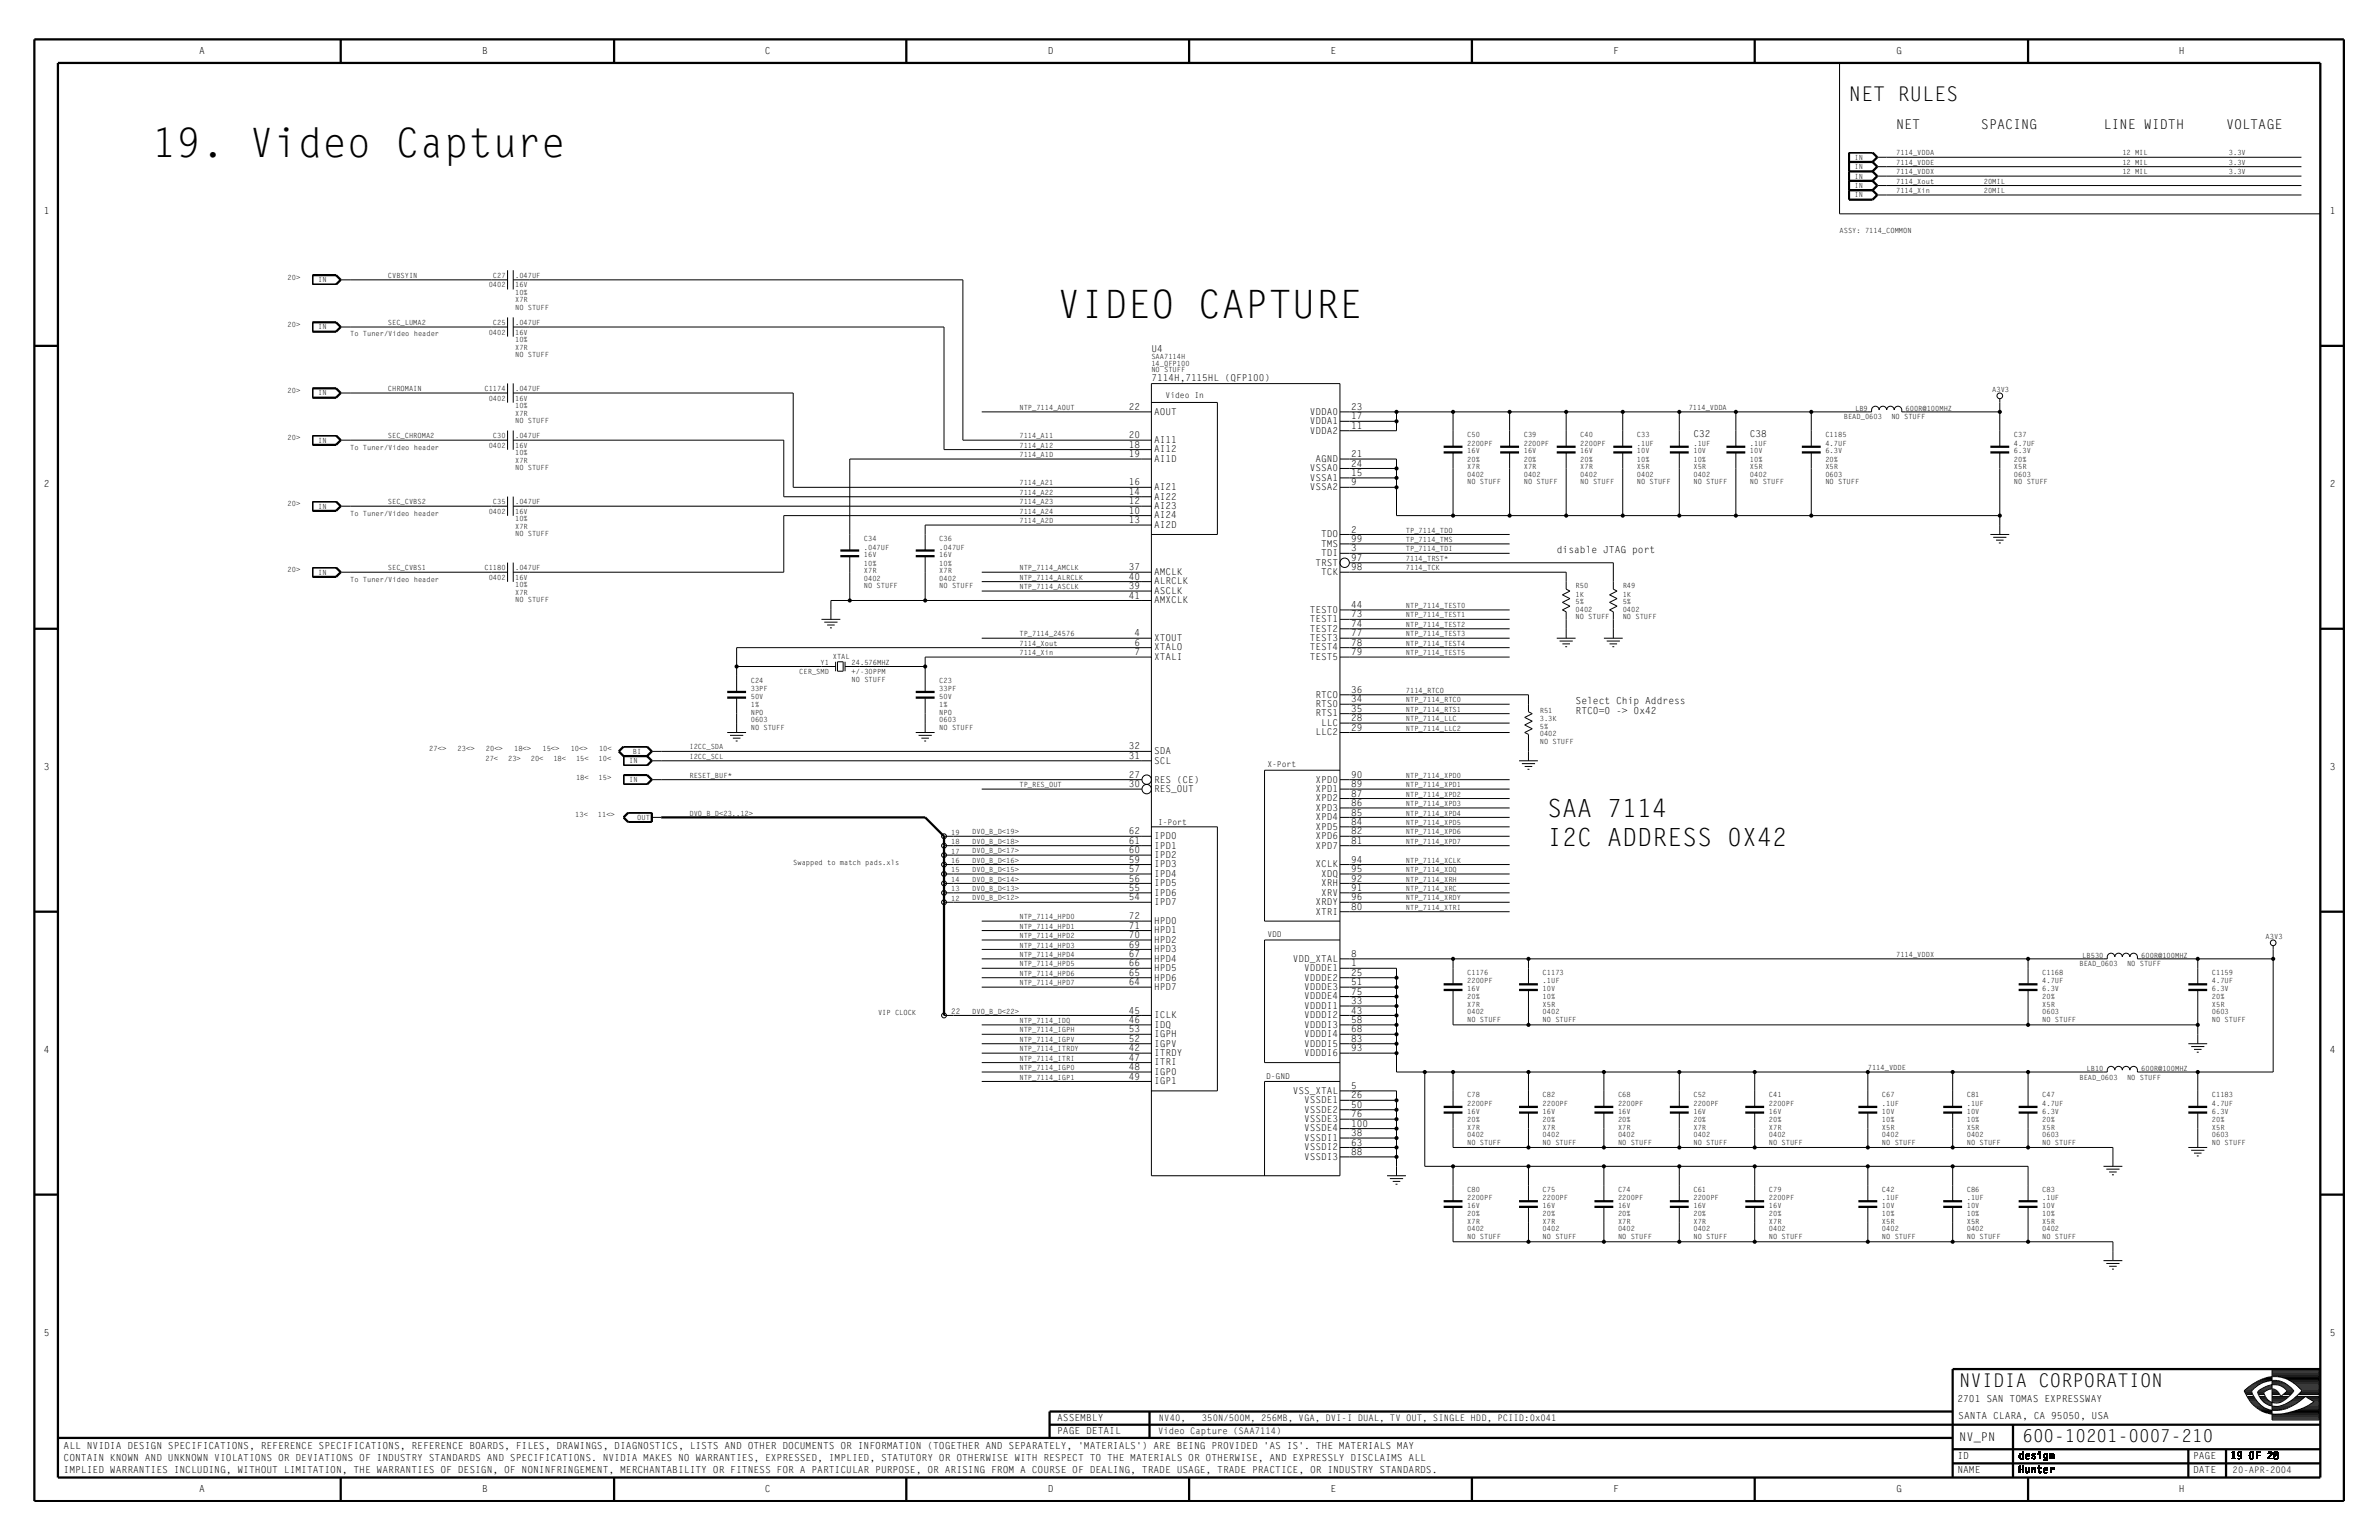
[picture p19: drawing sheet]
<svg xmlns="http://www.w3.org/2000/svg" width="432mm" height="279mm" viewBox="0 0 432 279" stroke-linecap="round" stroke-linejoin="round" font-family="sans-serif">
<defs><g id="words">
<text font-size="7.4" x="27.6" y="28.5">19. Video Capture</text>
<text font-size="7.1" x="191.9" y="57.6">VIDEO CAPTURE</text>
<g font-size="4.5">
<text x="280.8" y="148.3">SAA 7114</text>
<text x="280.8" y="153.4">I2C ADDRESS 0X42</text>
</g>
<text font-size="3.7" x="335.6" y="18.3">NET RULES</text>
<text font-size="3.4" x="355.6" y="251.6">NVIDIA CORPORATION</text>
<text font-size="3.2" x="367.1" y="261.6">600-10201-0007-210</text>
<g font-size="2.4">
<text x="344.2" y="23.4">NET</text>
<text x="359.6" y="23.4">SPACING</text>
<text x="381.8" y="23.4">LINE WIDTH</text>
<text x="404" y="23.4">VOLTAGE</text>
</g>
<text font-size="2.2" x="355.6" y="261.4">NV_PN</text>
<g font-size="1.8">
<text x="36.2" y="9.7">A</text>
<text x="87.5" y="9.7">B</text>
<text x="138.8" y="9.7">C</text>
<text x="190.2" y="9.7">D</text>
<text x="241.5" y="9.7">E</text>
<text x="292.8" y="9.7">F</text>
<text x="344.2" y="9.7">G</text>
<text x="395.5" y="9.7">H</text>
<text x="7.9" y="38.8">1</text>
<text x="422.9" y="38.8">1</text>
<text x="7.9" y="88.4">2</text>
<text x="422.9" y="88.4">2</text>
<text x="282.6" y="100.4">disable JTAG port</text>
<text x="286" y="127.8">Select Chip Address</text>
<text x="286" y="129.5">RTC0=0 -&gt; 0x42</text>
<text x="7.9" y="139.7">3</text>
<text x="422.9" y="139.7">3</text>
<text x="7.9" y="191.1">4</text>
<text x="422.9" y="191.1">4</text>
<text x="7.9" y="242.4">5</text>
<text x="422.9" y="242.4">5</text>
<text x="191.9" y="257.8">ASSEMBLY</text>
<text x="355.3" y="254.4">2701 SAN TOMAS EXPRESSWAY</text>
<text x="355.4" y="257.5">SANTA CLARA, CA 95050, USA</text>
<text x="11.5" y="262.9">ALL NVIDIA DESIGN SPECIFICATIONS, REFERENCE SPECIFICATIONS, REFERENCE BOARDS, FILES, DRAWINGS, DIAGNOSTICS, LISTS AND OTHER DOCUMENTS OR INFORMATION (TOGETHER AND SEPARATELY, 'MATERIALS') ARE BEING PROVIDED 'AS IS'. THE MATERIALS MAY</text>
<text x="191.9" y="260.2">PAGE DETAIL</text>
<text x="11.5" y="265">CONTAIN KNOWN AND UNKNOWN VIOLATIONS OR DEVIATIONS OF INDUSTRY STANDARDS AND SPECIFICATIONS. NVIDIA MAKES NO WARRANTIES, EXPRESSED, IMPLIED, STATUTORY OR OTHERWISE WITH RESPECT TO THE MATERIALS OR OTHERWISE, AND EXPRESSLY DISCLAIMS ALL</text>
<text x="11.5" y="267.2">IMPLIED WARRANTIES INCLUDING, WITHOUT LIMITATION, THE WARRANTIES OF DESIGN, OF NONINFRINGEMENT, MERCHANTABILITY OR FITNESS FOR A PARTICULAR PURPOSE, OR ARISING FROM A COURSE OF DEALING, TRADE USAGE, TRADE PRACTICE, OR INDUSTRY STANDARDS.</text>
<text x="355.3" y="264.6">ID</text>
<text x="355.3" y="267.2">NAME</text>
<text x="366.4" y="267.2">Hunter</text>
<text x="366.4" y="264.6">design</text>
<text x="398" y="264.6">PAGE</text>
<text x="398" y="267.2">DATE</text>
<text x="404.9" y="264.6">19 OF 28</text>
<text x="36.2" y="270.6">A</text>
<text x="87.5" y="270.6">B</text>
<text x="138.8" y="270.6">C</text>
<text x="190.2" y="270.6">D</text>
<text x="241.5" y="270.6">E</text>
<text x="292.8" y="270.6">F</text>
<text x="344.2" y="270.6">G</text>
<text x="395.5" y="270.6">H</text>
</g>
<g font-size="1.7">
<text x="209" y="63.9">U4</text>
<text x="209" y="69.1">7114H,7115HL (QFP100)</text>
<text x="204.9" y="74.4">22</text>
<text x="209.5" y="75.2">AOUT</text>
<text x="237.7" y="77">VDDA1</text>
<text x="237.7" y="75.2">VDDA0</text>
<text x="245.3" y="74.4">23</text>
<text x="245.3" y="76.1">17</text>
<text x="245.3" y="77.8">11</text>
<text x="204.9" y="79.5">20</text>
<text x="204.9" y="81.2">18</text>
<text x="204.9" y="82.9">19</text>
<text x="209.5" y="83.8">AI1D</text>
<text x="209.5" y="82.1">AI12</text>
<text x="209.5" y="80.4">AI11</text>
<text x="237.7" y="78.7">VDDA2</text>
<text x="238.8" y="83.8">AGND</text>
<text x="245.3" y="82.9">21</text>
<text x="307.4" y="79.3">C32</text>
<text x="317.6" y="79.3">C38</text>
<text x="204.9" y="88.1">16</text>
<text x="204.9" y="89.8">14</text>
<text x="209.5" y="88.9">AI21</text>
<text x="237.7" y="85.5">VSSA0</text>
<text x="237.7" y="87.2">VSSA1</text>
<text x="237.7" y="88.9">VSSA2</text>
<text x="245.3" y="84.7">24</text>
<text x="245.3" y="86.4">15</text>
<text x="245.3" y="88.1">9</text>
<text x="204.9" y="91.5">12</text>
<text x="204.9" y="93.2">10</text>
<text x="204.9" y="94.9">13</text>
<text x="209.5" y="90.6">AI22</text>
<text x="209.5" y="94.1">AI24</text>
<text x="209.5" y="92.4">AI23</text>
<text x="209.5" y="95.8">AI2D</text>
<text x="239.8" y="97.5">TDO</text>
<text x="239.8" y="99.2">TMS</text>
<text x="239.8" y="100.9">TDI</text>
<text x="245.3" y="100">3</text>
<text x="245.3" y="96.6">2</text>
<text x="245.3" y="98.3">99</text>
<text x="245.3" y="101.8">97</text>
<text x="204.9" y="105.2">40</text>
<text x="204.9" y="103.5">37</text>
<text x="204.9" y="106.9">39</text>
<text x="209.5" y="107.7">ASCLK</text>
<text x="209.5" y="104.3">AMCLK</text>
<text x="209.5" y="106">ALRCLK</text>
<text x="238.8" y="102.6">TRST</text>
<text x="239.8" y="104.3">TCK</text>
<text x="245.3" y="103.5">98</text>
<text x="204.9" y="108.6">41</text>
<text x="209.5" y="109.5">AMXCLK</text>
<text x="237.7" y="111.2">TEST0</text>
<text x="237.7" y="112.9">TEST1</text>
<text x="245.3" y="110.3">44</text>
<text x="245.3" y="112">73</text>
<text x="245.3" y="113.7">74</text>
<text x="205.9" y="118.9">7</text>
<text x="205.9" y="117.2">6</text>
<text x="205.9" y="115.4">4</text>
<text x="209.5" y="119.7">XTALI</text>
<text x="209.5" y="118">XTALO</text>
<text x="209.5" y="116.3">XTOUT</text>
<text x="237.7" y="119.7">TEST5</text>
<text x="237.7" y="118">TEST4</text>
<text x="237.7" y="116.3">TEST3</text>
<text x="237.7" y="114.6">TEST2</text>
<text x="245.3" y="115.4">77</text>
<text x="245.3" y="117.2">78</text>
<text x="245.3" y="118.9">79</text>
<text x="245.3" y="125.7">36</text>
<text x="238.8" y="126.6">RTCO</text>
<text x="238.8" y="130">RTS1</text>
<text x="238.8" y="128.3">RTS0</text>
<text x="239.8" y="131.7">LLC</text>
<text x="245.3" y="127.4">34</text>
<text x="245.3" y="130.8">28</text>
<text x="245.3" y="129.1">35</text>
<text x="204.9" y="136">32</text>
<text x="204.9" y="137.7">31</text>
<text x="209.5" y="136.8">SDA</text>
<text x="238.8" y="133.4">LLC2</text>
<text x="245.3" y="132.6">29</text>
<text x="204.9" y="142.8">30</text>
<text x="204.9" y="141.1">27</text>
<text x="209.5" y="138.5">SCL</text>
<text x="209.5" y="142">RES (CE)</text>
<text x="209.5" y="143.7">RES_OUT</text>
<text x="238.8" y="142">XPD0</text>
<text x="238.8" y="143.7">XPD1</text>
<text x="245.3" y="141.1">90</text>
<text x="245.3" y="142.8">89</text>
<text x="238.8" y="148.8">XPD4</text>
<text x="238.8" y="147.1">XPD3</text>
<text x="238.8" y="145.4">XPD2</text>
<text x="245.3" y="144.5">87</text>
<text x="245.3" y="146.2">86</text>
<text x="245.3" y="148">85</text>
<text x="245.3" y="149.7">84</text>
<text x="204.9" y="151.4">62</text>
<text x="204.9" y="153.1">61</text>
<text x="204.9" y="154.8">60</text>
<text x="209.5" y="155.7">IPD2</text>
<text x="209.5" y="153.9">IPD1</text>
<text x="209.5" y="152.2">IPD0</text>
<text x="238.8" y="150.5">XPD5</text>
<text x="238.8" y="152.2">XPD6</text>
<text x="238.8" y="153.9">XPD7</text>
<text x="245.3" y="151.4">82</text>
<text x="245.3" y="153.1">81</text>
<text x="204.9" y="161.6">55</text>
<text x="204.9" y="159.9">56</text>
<text x="204.9" y="158.2">57</text>
<text x="204.9" y="156.5">59</text>
<text x="209.5" y="159.1">IPD4</text>
<text x="209.5" y="157.4">IPD3</text>
<text x="209.5" y="160.8">IPD5</text>
<text x="238.8" y="157.4">XCLK</text>
<text x="239.8" y="159.1">XDQ</text>
<text x="239.8" y="160.8">XRH</text>
<text x="245.3" y="156.5">94</text>
<text x="245.3" y="158.2">95</text>
<text x="245.3" y="159.9">92</text>
<text x="245.3" y="161.6">91</text>
<text x="204.9" y="163.4">54</text>
<text x="204.9" y="166.8">72</text>
<text x="209.5" y="162.5">IPD6</text>
<text x="209.5" y="164.2">IPD7</text>
<text x="209.5" y="167.6">HPD0</text>
<text x="238.8" y="165.9">XTRI</text>
<text x="238.8" y="164.2">XRDY</text>
<text x="239.8" y="162.5">XRV</text>
<text x="245.3" y="163.4">96</text>
<text x="245.3" y="165.1">80</text>
<text x="204.9" y="168.5">71</text>
<text x="204.9" y="170.2">70</text>
<text x="204.9" y="171.9">69</text>
<text x="204.9" y="173.6">67</text>
<text x="209.5" y="169.3">HPD1</text>
<text x="209.5" y="172.8">HPD3</text>
<text x="209.5" y="171.1">HPD2</text>
<text x="245.3" y="173.6">8</text>
<text x="204.9" y="178.8">64</text>
<text x="204.9" y="177">65</text>
<text x="204.9" y="175.3">66</text>
<text x="209.5" y="177.9">HPD6</text>
<text x="209.5" y="176.2">HPD5</text>
<text x="209.5" y="174.5">HPD4</text>
<text x="209.5" y="179.6">HPD7</text>
<text x="234.7" y="174.5">VDD_XTAL</text>
<text x="236.7" y="176.2">VDDDE1</text>
<text x="236.7" y="177.9">VDDDE2</text>
<text x="236.7" y="179.6">VDDDE3</text>
<text x="245.3" y="175.3">1</text>
<text x="245.3" y="177">25</text>
<text x="245.3" y="178.8">51</text>
<text x="204.9" y="183.9">45</text>
<text x="204.9" y="185.6">46</text>
<text x="209.5" y="184.7">ICLK</text>
<text x="236.7" y="183">VDDDI1</text>
<text x="236.7" y="184.7">VDDDI2</text>
<text x="236.7" y="181.3">VDDDE4</text>
<text x="245.3" y="180.5">75</text>
<text x="245.3" y="182.2">33</text>
<text x="245.3" y="183.9">43</text>
<text x="245.3" y="185.6">58</text>
<text x="204.9" y="187.3">53</text>
<text x="204.9" y="189">52</text>
<text x="204.9" y="190.7">42</text>
<text x="209.5" y="186.5">IDQ</text>
<text x="209.5" y="188.2">IGPH</text>
<text x="209.5" y="191.6">ITRDY</text>
<text x="209.5" y="189.9">IGPV</text>
<text x="236.7" y="186.5">VDDDI3</text>
<text x="236.7" y="188.2">VDDDI4</text>
<text x="236.7" y="189.9">VDDDI5</text>
<text x="236.7" y="191.6">VDDDI6</text>
<text x="245.3" y="187.3">68</text>
<text x="245.3" y="189">83</text>
<text x="245.3" y="190.7">93</text>
<text x="204.9" y="192.4">47</text>
<text x="204.9" y="195.9">49</text>
<text x="204.9" y="194.2">48</text>
<text x="209.5" y="193.3">ITRI</text>
<text x="209.5" y="195">IGP0</text>
<text x="209.5" y="196.7">IGP1</text>
<text x="245.3" y="197.6">5</text>
<text x="234.7" y="198.4">VSS_XTAL</text>
<text x="236.7" y="200.1">VSSDE1</text>
<text x="236.7" y="201.9">VSSDE2</text>
<text x="236.7" y="203.6">VSSDE3</text>
<text x="245.3" y="199.3">26</text>
<text x="245.3" y="201">50</text>
<text x="245.3" y="202.7">76</text>
<text x="236.7" y="207">VSSDI1</text>
<text x="236.7" y="205.3">VSSDE4</text>
<text x="236.7" y="208.7">VSSDI2</text>
<text x="245.3" y="204.4">100</text>
<text x="245.3" y="206.1">38</text>
<text x="245.3" y="207.8">63</text>
<text x="245.3" y="209.6">88</text>
<text x="236.7" y="210.4">VSSDI3</text>
</g>
<g font-size="1.6">
<text x="210.4" y="257.8">NV40,</text>
<text x="218.2" y="257.8">350N/500M, 256MB, VGA, DVI-I DUAL, TV OUT, SINGLE HDD, PCIID:0x041</text>
<text x="210.2" y="260.2">Video Capture (SAA7114)</text>
<text x="405.2" y="267.2">20-APR-2004</text>
</g>
<g font-size="1.5">
<text x="211.6" y="72.2">Video In</text>
<text x="230" y="139.2">X-Port</text>
<text x="210.2" y="149.6">I-Port</text>
<text x="230" y="170">VDD</text>
<text x="229.8" y="195.8">D-GND</text>
</g>
<text font-size="1.4" x="172.6" y="184">22</text>
<g font-size="1.3">
<text x="336.6" y="29">IN</text>
<text x="344.2" y="28.2">7114_VDDA</text>
<text x="344.2" y="29.9">7114_VDDE</text>
<text x="385.2" y="28.2">12 MIL</text>
<text x="385.2" y="29.9">12 MIL</text>
<text x="404.6" y="28.2">3.3V</text>
<text x="404.6" y="29.9">3.3V</text>
<text x="336.6" y="30.7">IN</text>
<text x="336.6" y="32.4">IN</text>
<text x="336.6" y="35.8">IN</text>
<text x="336.6" y="34.1">IN</text>
<text x="344.2" y="31.6">7114_VDDX</text>
<text x="344.2" y="33.3">7114_Xout</text>
<text x="344.2" y="35">7114_Xin</text>
<text x="360.1" y="33.3">20MIL</text>
<text x="360.1" y="35">20MIL</text>
<text x="385.2" y="31.6">12 MIL</text>
<text x="404.6" y="31.6">3.3V</text>
<text x="333.9" y="42.2">ASSY: 7114_COMMON</text>
<text x="52.2" y="50.8">20&gt;</text>
<text x="57.7" y="51.2">IN</text>
<text x="70.4" y="50.4">CVBSYIN</text>
<text x="88.7" y="52.1">0402</text>
<text x="89.5" y="50.4">C27</text>
<text x="93.5" y="50.4">.047UF</text>
<text x="93.5" y="53.5">10%</text>
<text x="93.5" y="52.1">16V</text>
<text x="52.2" y="59.3">20&gt;</text>
<text x="57.7" y="59.8">IN</text>
<text x="70.4" y="59">SEC_LUMA2</text>
<text x="89.5" y="59">C25</text>
<text x="93.5" y="56.2">NO STUFF</text>
<text x="93.5" y="54.9">X7R</text>
<text x="93.5" y="59">.047UF</text>
<text x="63.6" y="61">To Tuner/Video header</text>
<text x="88.7" y="60.7">0402</text>
<text x="93.5" y="64.8">NO STUFF</text>
<text x="93.5" y="63.4">X7R</text>
<text x="93.5" y="60.7">16V</text>
<text x="93.5" y="62.1">10%</text>
<text x="209" y="65.1">SAA7114H</text>
<text x="52.2" y="71.3">20&gt;</text>
<text x="57.7" y="71.8">IN</text>
<text x="70.4" y="71">CHROMAIN</text>
<text x="87.9" y="71">C1174</text>
<text x="93.5" y="71">.047UF</text>
<text x="209" y="66.3">14_QFP100</text>
<text x="209" y="67.5">NO STUFF</text>
<text x="361.6" y="71.1">A3V3</text>
<text x="88.7" y="72.7">0402</text>
<text x="93.5" y="72.7">16V</text>
<text x="93.5" y="74">10%</text>
<text x="93.5" y="75.4">X7R</text>
<text x="93.5" y="76.8">NO STUFF</text>
<text x="185" y="74.4">NTP_7114_AOUT</text>
<text x="306.5" y="74.4">7114_VDDA</text>
<text x="334.7" y="76.1">BEAD_0603</text>
<text x="336.7" y="74.6">LB9</text>
<text x="343.3" y="76.1">NO STUFF</text>
<text x="345.9" y="74.6">600R@100MHZ</text>
<text x="52.2" y="79.9">20&gt;</text>
<text x="57.7" y="80.3">IN</text>
<text x="63.6" y="81.6">To Tuner/Video header</text>
<text x="70.4" y="79.5">SEC_CHROMA2</text>
<text x="88.7" y="81.2">0402</text>
<text x="89.5" y="79.5">C30</text>
<text x="93.5" y="79.5">.047UF</text>
<text x="93.5" y="82.6">10%</text>
<text x="93.5" y="84">X7R</text>
<text x="93.5" y="81.2">16V</text>
<text x="185" y="82.9">7114_A1D</text>
<text x="185" y="81.2">7114_A12</text>
<text x="185" y="79.5">7114_A11</text>
<text x="266.3" y="80.9">2200PF</text>
<text x="266.3" y="79.3">C50</text>
<text x="266.3" y="82.3">16V</text>
<text x="266.3" y="83.8">20%</text>
<text x="276.6" y="80.9">2200PF</text>
<text x="276.6" y="83.8">20%</text>
<text x="276.6" y="79.3">C39</text>
<text x="276.6" y="82.3">16V</text>
<text x="286.8" y="83.8">20%</text>
<text x="286.8" y="82.3">16V</text>
<text x="286.8" y="80.9">2200PF</text>
<text x="286.8" y="79.3">C40</text>
<text x="297.1" y="83.8">10%</text>
<text x="297.1" y="82.3">10V</text>
<text x="297.1" y="80.9">.1UF</text>
<text x="297.1" y="79.3">C33</text>
<text x="307.4" y="83.8">10%</text>
<text x="307.4" y="80.9">.1UF</text>
<text x="307.4" y="82.3">10V</text>
<text x="317.6" y="83.8">10%</text>
<text x="317.6" y="82.3">10V</text>
<text x="317.6" y="80.9">.1UF</text>
<text x="331.3" y="82.3">6.3V</text>
<text x="331.3" y="83.8">20%</text>
<text x="331.3" y="80.9">4.7UF</text>
<text x="331.3" y="79.3">C1185</text>
<text x="365.5" y="82.3">6.3V</text>
<text x="365.5" y="83.8">20%</text>
<text x="365.5" y="80.9">4.7UF</text>
<text x="365.5" y="79.3">C37</text>
<text x="93.5" y="85.3">NO STUFF</text>
<text x="185" y="88.1">7114_A21</text>
<text x="185" y="89.8">7114_A22</text>
<text x="266.3" y="87.9">NO STUFF</text>
<text x="266.3" y="85.2">X7R</text>
<text x="266.3" y="86.5">0402</text>
<text x="276.6" y="87.9">NO STUFF</text>
<text x="276.6" y="85.2">X7R</text>
<text x="276.6" y="86.5">0402</text>
<text x="286.8" y="86.5">0402</text>
<text x="286.8" y="85.2">X7R</text>
<text x="286.8" y="87.9">NO STUFF</text>
<text x="297.1" y="85.2">X5R</text>
<text x="297.1" y="86.5">0402</text>
<text x="297.1" y="87.9">NO STUFF</text>
<text x="307.4" y="85.2">X5R</text>
<text x="307.4" y="87.9">NO STUFF</text>
<text x="307.4" y="86.5">0402</text>
<text x="317.6" y="87.9">NO STUFF</text>
<text x="317.6" y="86.5">0402</text>
<text x="317.6" y="85.2">X5R</text>
<text x="331.3" y="86.5">0603</text>
<text x="331.3" y="85.2">X5R</text>
<text x="331.3" y="87.9">NO STUFF</text>
<text x="365.5" y="86.5">0603</text>
<text x="365.5" y="85.2">X5R</text>
<text x="365.5" y="87.9">NO STUFF</text>
<text x="52.2" y="91.8">20&gt;</text>
<text x="57.7" y="92.3">IN</text>
<text x="63.6" y="93.5">To Tuner/Video header</text>
<text x="70.4" y="91.5">SEC_CVBS2</text>
<text x="88.7" y="93.2">0402</text>
<text x="89.5" y="91.5">C35</text>
<text x="93.5" y="91.5">.047UF</text>
<text x="93.5" y="93.2">16V</text>
<text x="93.5" y="95.9">X7R</text>
<text x="93.5" y="94.6">10%</text>
<text x="185" y="91.5">7114_A23</text>
<text x="185" y="93.2">7114_A24</text>
<text x="185" y="94.9">7114_A2D</text>
<text x="93.5" y="97.3">NO STUFF</text>
<text x="156.8" y="101.1">16V</text>
<text x="156.8" y="99.7">.047UF</text>
<text x="156.8" y="98.2">C34</text>
<text x="170.5" y="99.7">.047UF</text>
<text x="170.5" y="98.2">C36</text>
<text x="170.5" y="101.1">16V</text>
<text x="255.2" y="100">TP_7114_TDI</text>
<text x="255.2" y="101.8">7114_TRST*</text>
<text x="255.2" y="98.3">TP_7114_TMS</text>
<text x="255.2" y="96.6">TP_7114_TDO</text>
<text x="52.2" y="103.8">20&gt;</text>
<text x="57.7" y="104.3">IN</text>
<text x="63.6" y="105.5">To Tuner/Video header</text>
<text x="70.4" y="103.5">SEC_CVBS1</text>
<text x="87.9" y="103.5">C1180</text>
<text x="88.7" y="105.2">0402</text>
<text x="93.5" y="103.5">.047UF</text>
<text x="93.5" y="107.9">X7R</text>
<text x="93.5" y="105.2">16V</text>
<text x="93.5" y="106.6">10%</text>
<text x="156.8" y="102.6">10%</text>
<text x="156.8" y="104">X7R</text>
<text x="156.8" y="105.4">0402</text>
<text x="156.8" y="106.7">NO STUFF</text>
<text x="170.5" y="106.7">NO STUFF</text>
<text x="170.5" y="104">X7R</text>
<text x="170.5" y="105.4">0402</text>
<text x="170.5" y="102.6">10%</text>
<text x="185" y="106.9">NTP_7114_ASCLK</text>
<text x="185" y="105.2">NTP_7114_ALRCLK</text>
<text x="185" y="103.5">NTP_7114_AMCLK</text>
<text x="255.2" y="103.5">7114_TCK</text>
<text x="286" y="106.7">R50</text>
<text x="294.5" y="106.7">R49</text>
<text x="93.5" y="109.3">NO STUFF</text>
<text x="255.2" y="110.3">NTP_7114_TEST0</text>
<text x="255.2" y="112">NTP_7114_TEST1</text>
<text x="255.2" y="113.7">NTP_7114_TEST2</text>
<text x="286" y="109.6">5%</text>
<text x="286" y="108.3">1K</text>
<text x="286" y="111">0402</text>
<text x="286" y="112.4">NO STUFF</text>
<text x="294.5" y="111">0402</text>
<text x="294.5" y="112.4">NO STUFF</text>
<text x="294.5" y="108.3">1K</text>
<text x="294.5" y="109.6">5%</text>
<text x="151.2" y="119.6">XTAL</text>
<text x="185" y="117.2">7114_Xout</text>
<text x="185" y="115.4">TP_7114_24576</text>
<text x="185" y="118.9">7114_Xin</text>
<text x="255.2" y="115.4">NTP_7114_TEST3</text>
<text x="255.2" y="117.2">NTP_7114_TEST4</text>
<text x="255.2" y="118.9">NTP_7114_TEST5</text>
<text x="136.3" y="123.8">C24</text>
<text x="136.3" y="125.4">33PF</text>
<text x="145.1" y="122.3">CER_SMD</text>
<text x="148.9" y="120.6">Y1</text>
<text x="154.6" y="122.3">+/-30PPM</text>
<text x="154.6" y="120.6">24.576MHZ</text>
<text x="154.6" y="123.7">NO STUFF</text>
<text x="170.5" y="123.8">C23</text>
<text x="170.5" y="125.4">33PF</text>
<text x="255.2" y="125.7">7114_RTCO</text>
<text x="136.3" y="126.7">50V</text>
<text x="136.3" y="128.3">1%</text>
<text x="136.3" y="129.6">NPO</text>
<text x="136.3" y="131">0603</text>
<text x="170.5" y="126.7">50V</text>
<text x="170.5" y="128.3">1%</text>
<text x="170.5" y="131">0603</text>
<text x="170.5" y="129.6">NPO</text>
<text x="255.2" y="127.4">NTP_7114_RTC0</text>
<text x="255.2" y="130.8">NTP_7114_LLC</text>
<text x="255.2" y="129.1">NTP_7114_RTS1</text>
<text x="279.5" y="130.8">3.3K</text>
<text x="279.5" y="129.3">R51</text>
<text x="77.9" y="136.3">27&lt;&gt;</text>
<text x="83.1" y="136.3">23&lt;&gt;</text>
<text x="88.2" y="136.3">20&lt;&gt;</text>
<text x="93.3" y="136.3">18&lt;&gt;</text>
<text x="98.5" y="136.3">15&lt;&gt;</text>
<text x="103.6" y="136.3">10&lt;&gt;</text>
<text x="108.7" y="136.3">10&lt;</text>
<text x="114.9" y="136.8">BI</text>
<text x="125.1" y="136">I2CC_SDA</text>
<text x="125.1" y="137.7">I2CC_SCL</text>
<text x="136.3" y="132.4">NO STUFF</text>
<text x="170.5" y="132.4">NO STUFF</text>
<text x="255.2" y="132.6">NTP_7114_LLC2</text>
<text x="279.5" y="132.2">5%</text>
<text x="279.5" y="133.6">0402</text>
<text x="279.5" y="135">NO STUFF</text>
<text x="88.1" y="138">27&lt;</text>
<text x="92.2" y="138">23&gt;</text>
<text x="96.3" y="138">20&lt;</text>
<text x="100.4" y="138">18&lt;</text>
<text x="104.5" y="138">15&lt;</text>
<text x="104.5" y="141.5">18&lt;</text>
<text x="108.7" y="138">10&lt;</text>
<text x="108.7" y="141.5">15&gt;</text>
<text x="114.2" y="138.5">IN</text>
<text x="114.2" y="141.9">IN</text>
<text x="125.1" y="141.1">RESET_BUF*</text>
<text x="185" y="142.8">TP_RES_OUT</text>
<text x="255.2" y="141.1">NTP_7114_XPD0</text>
<text x="255.2" y="142.8">NTP_7114_XPD1</text>
<text x="104.4" y="148.3">13&lt;</text>
<text x="108.5" y="148.3">11&lt;&gt;</text>
<text x="115.7" y="148.7">OUT</text>
<text x="125.1" y="148">DVO_B_D&lt;23..12&gt;</text>
<text x="255.2" y="144.5">NTP_7114_XPD2</text>
<text x="255.2" y="146.2">NTP_7114_XPD3</text>
<text x="255.2" y="148">NTP_7114_XPD4</text>
<text x="255.2" y="149.7">NTP_7114_XPD5</text>
<text x="172.6" y="151.4">19</text>
<text x="172.6" y="153.2">18</text>
<text x="172.6" y="154.9">17</text>
<text x="176.5" y="154.8">DVO_B_D&lt;17&gt;</text>
<text x="176.5" y="153.1">DVO_B_D&lt;18&gt;</text>
<text x="176.5" y="151.4">DVO_B_D&lt;19&gt;</text>
<text x="255.2" y="151.4">NTP_7114_XPD6</text>
<text x="255.2" y="153.1">NTP_7114_XPD7</text>
<text x="144" y="156.9">Swapped to match pads.xls</text>
<text x="172.6" y="158.3">15</text>
<text x="172.6" y="156.6">16</text>
<text x="172.6" y="161.7">13</text>
<text x="172.6" y="160">14</text>
<text x="176.5" y="161.6">DVO_B_D&lt;13&gt;</text>
<text x="176.5" y="159.9">DVO_B_D&lt;14&gt;</text>
<text x="176.5" y="158.2">DVO_B_D&lt;15&gt;</text>
<text x="176.5" y="156.5">DVO_B_D&lt;16&gt;</text>
<text x="255.2" y="156.5">NTP_7114_XCLK</text>
<text x="255.2" y="158.2">NTP_7114_XDQ</text>
<text x="255.2" y="159.9">NTP_7114_XRH</text>
<text x="255.2" y="161.6">NTP_7114_XRC</text>
<text x="172.6" y="163.4">12</text>
<text x="176.5" y="163.4">DVO_B_D&lt;12&gt;</text>
<text x="185" y="166.8">NTP_7114_HPD0</text>
<text x="255.2" y="163.4">NTP_7114_XRDY</text>
<text x="255.2" y="165.1">NTP_7114_XTRI</text>
<text x="185" y="168.5">NTP_7114_HPD1</text>
<text x="185" y="170.2">NTP_7114_HPD2</text>
<text x="185" y="171.9">NTP_7114_HPD3</text>
<text x="185" y="173.6">NTP_7114_HPD4</text>
<text x="344.2" y="173.6">7114_VDDX</text>
<text x="377.9" y="173.8">LB530</text>
<text x="388.6" y="173.8">600R@100MHZ</text>
<text x="411.2" y="170.4">A3V3</text>
<text x="185" y="177">NTP_7114_HPD6</text>
<text x="185" y="175.3">NTP_7114_HPD5</text>
<text x="185" y="178.8">NTP_7114_HPD7</text>
<text x="266.3" y="178.4">2200PF</text>
<text x="266.3" y="176.9">C1176</text>
<text x="266.3" y="179.8">16V</text>
<text x="280" y="179.8">10V</text>
<text x="280" y="178.4">.1UF</text>
<text x="280" y="176.9">C1173</text>
<text x="370.7" y="179.8">6.3V</text>
<text x="370.7" y="178.4">4.7UF</text>
<text x="370.7" y="176.9">C1168</text>
<text x="377.4" y="175.3">BEAD_0603</text>
<text x="386.1" y="175.3">NO STUFF</text>
<text x="401.5" y="179.8">6.3V</text>
<text x="401.5" y="178.4">4.7UF</text>
<text x="401.5" y="176.9">C1159</text>
<text x="159.4" y="184.2">VIP CLOCK</text>
<text x="176.5" y="183.9">DVO_B_D&lt;22&gt;</text>
<text x="185" y="185.6">NTP_7114_IDQ</text>
<text x="266.3" y="181.3">20%</text>
<text x="266.3" y="185.4">NO STUFF</text>
<text x="266.3" y="182.7">X7R</text>
<text x="266.3" y="184.1">0402</text>
<text x="280" y="184.1">0402</text>
<text x="280" y="182.7">X5R</text>
<text x="280" y="181.3">10%</text>
<text x="280" y="185.4">NO STUFF</text>
<text x="370.7" y="181.3">20%</text>
<text x="370.7" y="185.4">NO STUFF</text>
<text x="370.7" y="184.1">0603</text>
<text x="370.7" y="182.7">X5R</text>
<text x="401.5" y="184.1">0603</text>
<text x="401.5" y="182.7">X5R</text>
<text x="401.5" y="181.3">20%</text>
<text x="401.5" y="185.4">NO STUFF</text>
<text x="185" y="189">NTP_7114_IGPV</text>
<text x="185" y="190.7">NTP_7114_ITRDY</text>
<text x="185" y="187.3">NTP_7114_IGPH</text>
<text x="185" y="192.4">NTP_7114_ITRI</text>
<text x="185" y="194.2">NTP_7114_IGP0</text>
<text x="185" y="195.9">NTP_7114_IGP1</text>
<text x="339" y="194.2">7114_VDDE</text>
<text x="377.4" y="195.9">BEAD_0603</text>
<text x="378.7" y="194.3">LB10</text>
<text x="386.1" y="195.9">NO STUFF</text>
<text x="388.6" y="194.3">600R@100MHZ</text>
<text x="266.3" y="200.7">2200PF</text>
<text x="266.3" y="199.1">C78</text>
<text x="266.3" y="202">16V</text>
<text x="266.3" y="203.6">20%</text>
<text x="280" y="203.6">20%</text>
<text x="280" y="202">16V</text>
<text x="280" y="200.7">2200PF</text>
<text x="280" y="199.1">C82</text>
<text x="293.7" y="200.7">2200PF</text>
<text x="293.7" y="199.1">C68</text>
<text x="293.7" y="202">16V</text>
<text x="293.7" y="203.6">20%</text>
<text x="307.4" y="203.6">20%</text>
<text x="307.4" y="202">16V</text>
<text x="307.4" y="200.7">2200PF</text>
<text x="307.4" y="199.1">C52</text>
<text x="321.1" y="200.7">2200PF</text>
<text x="321.1" y="199.1">C41</text>
<text x="321.1" y="202">16V</text>
<text x="321.1" y="203.6">20%</text>
<text x="341.6" y="202">10V</text>
<text x="341.6" y="200.7">.1UF</text>
<text x="341.6" y="203.6">10%</text>
<text x="341.6" y="199.1">C67</text>
<text x="357" y="202">10V</text>
<text x="357" y="200.7">.1UF</text>
<text x="357" y="203.6">10%</text>
<text x="357" y="199.1">C81</text>
<text x="370.7" y="202">6.3V</text>
<text x="370.7" y="203.6">20%</text>
<text x="370.7" y="200.7">4.7UF</text>
<text x="370.7" y="199.1">C47</text>
<text x="401.5" y="202">6.3V</text>
<text x="401.5" y="203.6">20%</text>
<text x="401.5" y="200.7">4.7UF</text>
<text x="401.5" y="199.1">C1183</text>
<text x="266.3" y="207.7">NO STUFF</text>
<text x="266.3" y="204.9">X7R</text>
<text x="266.3" y="206.3">0402</text>
<text x="280" y="206.3">0402</text>
<text x="280" y="204.9">X7R</text>
<text x="280" y="207.7">NO STUFF</text>
<text x="293.7" y="207.7">NO STUFF</text>
<text x="293.7" y="206.3">0402</text>
<text x="293.7" y="204.9">X7R</text>
<text x="307.4" y="206.3">0402</text>
<text x="307.4" y="204.9">X7R</text>
<text x="307.4" y="207.7">NO STUFF</text>
<text x="321.1" y="206.3">0402</text>
<text x="321.1" y="207.7">NO STUFF</text>
<text x="321.1" y="204.9">X7R</text>
<text x="341.6" y="204.9">X5R</text>
<text x="341.6" y="206.3">0402</text>
<text x="341.6" y="207.7">NO STUFF</text>
<text x="357" y="204.9">X5R</text>
<text x="357" y="206.3">0402</text>
<text x="357" y="207.7">NO STUFF</text>
<text x="370.7" y="207.7">NO STUFF</text>
<text x="370.7" y="206.3">0603</text>
<text x="370.7" y="204.9">X5R</text>
<text x="401.5" y="206.3">0603</text>
<text x="401.5" y="204.9">X5R</text>
<text x="401.5" y="207.7">NO STUFF</text>
<text x="266.3" y="216.2">C80</text>
<text x="266.3" y="217.8">2200PF</text>
<text x="266.3" y="219.1">16V</text>
<text x="266.3" y="220.7">20%</text>
<text x="280" y="220.7">20%</text>
<text x="280" y="219.1">16V</text>
<text x="280" y="217.8">2200PF</text>
<text x="280" y="216.2">C75</text>
<text x="293.7" y="217.8">2200PF</text>
<text x="293.7" y="216.2">C74</text>
<text x="293.7" y="220.7">20%</text>
<text x="293.7" y="219.1">16V</text>
<text x="307.4" y="216.2">C61</text>
<text x="307.4" y="217.8">2200PF</text>
<text x="307.4" y="219.1">16V</text>
<text x="307.4" y="220.7">20%</text>
<text x="321.1" y="216.2">C79</text>
<text x="321.1" y="217.8">2200PF</text>
<text x="321.1" y="219.1">16V</text>
<text x="321.1" y="220.7">20%</text>
<text x="341.6" y="216.2">C42</text>
<text x="341.6" y="220.7">10%</text>
<text x="341.6" y="219.1">10V</text>
<text x="341.6" y="217.8">.1UF</text>
<text x="357" y="216.2">C86</text>
<text x="357" y="217.8">.1UF</text>
<text x="357" y="219.1">10V</text>
<text x="357" y="220.7">10%</text>
<text x="370.7" y="216.2">C83</text>
<text x="370.7" y="219.1">10V</text>
<text x="370.7" y="217.8">.1UF</text>
<text x="370.7" y="220.7">10%</text>
<text x="266.3" y="224.8">NO STUFF</text>
<text x="266.3" y="223.4">0402</text>
<text x="266.3" y="222">X7R</text>
<text x="280" y="223.4">0402</text>
<text x="280" y="222">X7R</text>
<text x="280" y="224.8">NO STUFF</text>
<text x="293.7" y="224.8">NO STUFF</text>
<text x="293.7" y="222">X7R</text>
<text x="293.7" y="223.4">0402</text>
<text x="307.4" y="224.8">NO STUFF</text>
<text x="307.4" y="222">X7R</text>
<text x="307.4" y="223.4">0402</text>
<text x="321.1" y="224.8">NO STUFF</text>
<text x="321.1" y="223.4">0402</text>
<text x="321.1" y="222">X7R</text>
<text x="341.6" y="224.8">NO STUFF</text>
<text x="341.6" y="223.4">0402</text>
<text x="341.6" y="222">X5R</text>
<text x="357" y="222">X5R</text>
<text x="357" y="223.4">0402</text>
<text x="357" y="224.8">NO STUFF</text>
<text x="370.7" y="224.8">NO STUFF</text>
<text x="370.7" y="222">X5R</text>
<text x="370.7" y="223.4">0402</text>
</g>
</g></defs>
<g fill="none" stroke="#000" stroke-width=".18">
<path d="M333.9 11.4v27.4zM333.9 38.8h87.2zM340.7 28.5h1.7zM340.7 30.2h1.7zM340.7 32h1.7zM340.7 35.4h1.7zM340.7 33.7h1.7zM342.4 35.4h75.3zM342.4 33.7h75.3zM342.4 32h75.3zM342.4 30.2h75.3zM342.4 28.5h75.3z"/>
<path d="M61.8 50.8h1.8zM61.8 59.3h1.8zM63.6 50.8h25.6zM63.6 59.3h25.6zM89.2 50.8h2.9zM89.2 59.3h2.9zM92.1 49v3.5zM92.1 57.6v3.5zM93.2 49v3.5zM93.2 50.8h2.9zM93.2 57.6v3.5zM93.2 59.3h2.9z"/>
<path d="M96.1 50.8h78.7zM96.1 59.3h75.2zM171.3 59.3v22.3zM174.8 50.8v29.1zM61.8 71.3h1.8zM61.8 79.9h1.8zM63.6 71.3h25.6zM63.6 79.9h25.6zM89.2 71.3h2.9zM89.2 79.9h2.9zM92.1 69.6v3.5zM92.1 78.1v3.5z"/>
<path d="M93.2 69.6v3.5zM93.2 71.3h2.9zM93.2 78.1v3.5zM93.2 79.9h2.9zM96.1 79.9h46.2zM96.1 71.3h47.9zM142.3 79.9v10.2zM144 71.3v17.1zM174.8 79.9h32.5zM178.2 74.7h29.1zM207.3 79.9h1.7zM207.3 74.7h1.7z"/>
<path d="M209 69.6h34.2zM209 73h12zM209 69.6v143.7zM221 73v24zM243.2 74.7h1.7zM243.2 76.4h1.7zM243.2 78.1h1.7zM243.2 69.6v143.7zM244.9 74.7h8.6zM244.9 76.4h8.6zM244.9 78.1h8.6zM253.5 74.7h10.2z"/>
<path d="M253.5 74.7v1.7zM253.5 76.4v1.7zM263.7 74.7h10.3zM263.7 74.7v3.4zM263.7 78.1v3zM274 74.7h10.3zM274 74.7v3.4zM274 78.1v3zM284.3 78.1v3zM284.3 74.7h10.2zM284.3 74.7v3.4zM294.5 74.7h10.3z"/>
<path d="M294.5 74.7v3.4zM294.5 78.1v3zM304.8 74.7h10.3zM304.8 74.7v3.4zM304.8 78.1v3zM315.1 74.7h13.7zM315.1 74.7v3.4zM315.1 78.1v3zM328.8 74.7h10.2zM328.8 74.7v3.4zM328.8 78.1v3zM339 74.7h.7z"/>
<path d="M339.7 74.4v.3zM339.7 74.4a.68 .68 0 0 1 .7-.7 .68 .68 0 0 1 .7 .7 .68 .68 0 0 1 .7-.7 .68 .68 0 0 1 .6 .7 .68 .68 0 0 1 .7-.7 .68 .68 0 0 1 .7 .7 .68 .68 0 0 1 .7-.7 .68 .68 0 0 1 .7 .7M345.2 74.4v.3zM345.2 74.7h.7zM345.9 74.7h17.1zM363 72.3v.7zM363 73v1.7zM363 74.7v3.4zM363 78.1v3zM61.8 91.8h1.8zM63.6 91.8h25.6zM89.2 91.8h2.9z"/>
<path d="M92.1 90.1v3.5zM93.2 90.1v3.5zM93.2 91.8h2.9zM96.1 91.8h111.2zM142.3 90.1h65zM142.3 93.5h65zM142.3 93.5v10.3zM144 88.4h63.3zM154.2 83.3h53.1zM154.2 83.3v13.7zM154.2 97v2.9zM167.9 97v2.9z"/>
<path d="M167.9 95.3h39.4zM167.9 95.3v1.7zM171.3 81.6h36zM207.3 83.3h1.7zM207.3 81.6h1.7zM207.3 88.4h1.7zM207.3 90.1h1.7zM207.3 91.8h1.7zM207.3 93.5h1.7zM207.3 95.3h1.7zM209 97h12zM243.2 86.7h1.7z"/>
<path d="M243.2 83.3h1.7zM243.2 85h1.7zM243.2 88.4h1.7zM243.2 97h1.7zM243.2 98.7h1.7zM244.9 98.7h29.1zM244.9 97h29.1zM244.9 83.3h8.6zM244.9 85h8.6zM244.9 86.7h8.6zM244.9 88.4h8.6zM253.5 83.3v1.7z"/>
<path d="M253.5 85v1.7zM253.5 86.7v1.7zM253.5 88.4v5.1zM253.5 93.5h10.2zM263.7 85v8.5zM263.7 93.5h10.3zM263.7 82.1v2.9zM274 93.5h10.3zM274 85v8.5zM274 82.1v2.9zM284.3 82.1v2.9zM284.3 85v8.5z"/>
<path d="M284.3 93.5h10.2zM294.5 85v8.5zM294.5 93.5h10.3zM294.5 82.1v2.9zM304.8 85v8.5zM304.8 93.5h10.3zM304.8 82.1v2.9zM315.1 93.5h13.7zM315.1 85v8.5zM315.1 82.1v2.9zM328.8 93.5h34.2zM328.8 85v8.5z"/>
<path d="M328.8 82.1v2.9zM361.3 97h3.4zM361.8 97.5h2.4zM362.3 98h1.4zM362.8 98.5h.3zM363 85v8.5zM363 93.5v1.8zM363 82.1v2.9zM363 95.3v1.7zM61.8 103.8h1.8zM63.6 103.8h25.6zM89.2 103.8h2.9z"/>
<path d="M92.1 102.1v3.5zM93.2 102.1v3.5zM93.2 103.8h2.9zM96.1 103.8h46.2zM133.7 117.5h73.6zM133.7 117.5v3.4zM149.1 112.4h3.4zM149.6 112.9h2.4zM150.1 113.4h1.4zM150.6 113.9h.4zM150.8 110.7v1.7zM150.8 108.9h3.4z"/>
<path d="M150.8 108.9v1.8zM154.2 108.9h13.7zM154.2 103.8v5.1zM154.2 100.9v2.9zM167.9 100.9v2.9zM167.9 119.2h39.4zM167.9 108.9h39.4zM167.9 103.8v5.1zM167.9 119.2v1.7zM178.2 107.2h29.1zM178.2 105.5h29.1zM178.2 115.8h29.1z"/>
<path d="M178.2 103.8h29.1zM207.3 103.8h1.7zM207.3 107.2h1.7zM207.3 105.5h1.7zM207.3 119.2h1.7zM207.3 108.9h1.7zM207.3 117.5h1.7zM207.3 115.8h1.7zM243.2 100.4h1.7zM243.2 103.8h1.7zM243.2 110.7h1.7zM243.2 112.4h1.7z"/>
<path d="M243.2 114.1h1.7zM243.2 115.8h1.7zM243.2 117.5h1.7zM243.2 119.2h1.7zM244.9 102.1h47.9zM244.9 103.8h39.4zM244.9 100.4h29.1zM244.9 110.7h29.1zM244.9 112.4h29.1zM244.9 114.1h29.1zM244.9 115.8h29.1zM244.9 117.5h29.1z"/>
<path d="M244.9 119.2h29.1zM282.6 115.8h3.4zM283.1 116.3h2.4zM283.6 116.8h1.4zM283.6 110.7l.7 .3zM283.6 110.7l1.4-.7zM283.6 109.3l1.4 .7zM283.6 109.3l1.4-.7zM283.6 107.9l1.4 .7zM283.6 107.9l1.4-.7zM284.1 117.3h.3zM284.3 114.1v1.7z"/>
<path d="M284.3 103.8v1.7zM284.3 112.4v1.7zM284.3 111v1.4zM284.3 106.9l.7 .3zM284.3 105.5v1.4zM291.1 115.8h3.4zM291.6 116.3h2.4zM292.1 116.8h1.4zM292.1 110.7l.7 .3zM292.1 110.7l1.4-.7zM292.1 109.3l1.4 .7zM292.1 109.3l1.4-.7z"/>
<path d="M292.1 107.9l1.4 .7zM292.1 107.9l1.4-.7zM292.7 117.3h.3zM292.8 114.1v1.7zM292.8 102.1v3.4zM292.8 112.4v1.7zM292.8 111v1.4zM292.8 106.9l.7 .3zM292.8 105.5v1.4zM118.3 136.3h1.7zM118.3 138h1.7zM120 136.3h87.3z"/>
<path d="M120 138h87.3zM132 132.9h3.4zM132.5 133.4h2.4zM133 133.9h1.4zM133.5 134.4h.4zM133.7 122.6v2.9zM133.7 126.6v2.9zM133.7 131.2v1.7zM133.7 120.9h15.4zM133.7 120.9v1.7zM133.7 129.5v1.7zM149.1 120.9h2.6z"/>
<path d="M151.7 120.1v1.7zM152 121.8h1zM152 120.1h1zM152 120.1v1.7zM153 120.1v1.7zM153.4 120.1v1.7zM153.4 120.9h2.5zM155.9 120.9h12zM166.2 132.9h3.4zM166.7 133.4h2.4zM167.2 133.9h1.4zM167.8 134.4h.3z"/>
<path d="M167.9 122.6v2.9zM167.9 126.6v2.9zM167.9 131.2v1.7zM167.9 120.9v1.7zM167.9 129.5v1.7zM207.3 136.3h1.7zM207.3 138h1.7zM229.5 139.7h13.7zM229.5 139.7v27.4zM243.2 126.1h1.7zM243.2 127.8h1.7zM243.2 129.5h1.7z"/>
<path d="M243.2 131.2h1.7zM243.2 132.9h1.7zM244.9 126.1h32.5zM244.9 127.8h29.1zM244.9 131.2h29.1zM244.9 132.9h29.1zM244.9 129.5h29.1zM275.7 138h3.4zM276.2 138.5h2.4zM276.7 139.1h1.4zM276.7 132.9l.7 .3zM276.7 132.9l1.4-.7z"/>
<path d="M276.7 131.5l1.4 .7zM276.7 131.5l1.4-.7zM276.7 130.2l1.4 .6zM276.7 130.2l1.4-.7zM277.3 139.6h.3zM277.4 126.1v1.7zM277.4 134.6v1.7zM277.4 136.3v1.7zM277.4 133.2v1.4zM277.4 129.1l.7 .4zM277.4 127.8v1.3zM118.3 141.5h1.7z"/>
<path d="M118.3 148.3h1.7zM120 141.5h87.3zM171.3 151.7h1.8zM171.3 153.4h1.8zM171.3 155.1h1.8zM171.3 156.9h1.8zM171.3 158.6h1.8zM173.1 151.7h34.2zM173.1 153.4h34.2zM173.1 158.6h34.2zM173.1 155.1h34.2zM173.1 156.9h34.2z"/>
<path d="M178.2 143.2h29.1zM207.3 156.9h1.7zM207.3 158.6h1.7zM207.3 151.7h1.7zM207.3 155.1h1.7zM207.3 153.4h1.7zM209 150h12zM221 150v47.9zM243.2 141.5h1.7zM243.2 143.2h1.7zM243.2 144.9h1.7zM243.2 146.6h1.7z"/>
<path d="M243.2 148.3h1.7zM243.2 150h1.7zM243.2 151.7h1.7zM243.2 153.4h1.7zM243.2 156.9h1.7zM243.2 158.6h1.7zM244.9 156.9h29.1zM244.9 158.6h29.1zM244.9 141.5h29.1zM244.9 143.2h29.1zM244.9 144.9h29.1zM244.9 146.6h29.1z"/>
<path d="M244.9 148.3h29.1zM244.9 150h29.1zM244.9 151.7h29.1zM244.9 153.4h29.1zM171.3 160.3h1.8zM171.3 162h1.8zM171.3 163.7h1.8zM173.1 160.3h34.2zM173.1 162h34.2zM173.1 163.7h34.2zM178.2 167.1h29.1zM178.2 168.8h29.1z"/>
<path d="M178.2 172.3h29.1zM178.2 175.7h29.1zM178.2 177.4h29.1zM178.2 179.1h29.1zM178.2 170.5h29.1zM178.2 174h29.1zM207.3 160.3h1.7zM207.3 177.4h1.7zM207.3 163.7h1.7zM207.3 162h1.7zM207.3 175.7h1.7zM207.3 172.3h1.7z"/>
<path d="M207.3 170.5h1.7zM207.3 168.8h1.7zM207.3 167.1h1.7zM207.3 174h1.7zM207.3 179.1h1.7zM229.5 170.5h13.7zM229.5 167.1h13.7zM229.5 170.5v22.3zM243.2 160.3h1.7zM243.2 162h1.7zM243.2 163.7h1.7zM243.2 165.4h1.7z"/>
<path d="M243.2 174h1.7zM243.2 175.7h1.7zM243.2 177.4h1.7zM243.2 179.1h1.7zM244.9 174h18.8zM244.9 177.4h8.6zM244.9 175.7h8.6zM244.9 179.1h8.6zM244.9 163.7h29.1zM244.9 160.3h29.1zM244.9 162h29.1zM244.9 165.4h29.1z"/>
<path d="M253.5 175.7v1.7zM253.5 177.4v1.7zM253.5 179.1v1.7zM263.7 174h13.7zM263.7 174v1.7zM263.7 175.7v2.9zM263.7 179.6v2.9zM277.4 174h90.7zM277.4 174v1.7zM277.4 175.7v2.9zM277.4 179.6v2.9zM368.1 174h13.7z"/>
<path d="M368.1 174v1.7zM368.1 175.7v2.9zM368.1 179.6v2.9zM381.8 174h.7zM382.5 173.6v.4zM382.5 173.6a.68 .68 0 0 1 .7-.7 .68 .68 0 0 1 .6 .7 .68 .68 0 0 1 .7-.7 .68 .68 0 0 1 .7 .7 .68 .68 0 0 1 .7-.7 .68 .68 0 0 1 .7 .7 .68 .68 0 0 1 .7-.7 .68 .68 0 0 1 .7 .7M388 173.6v.4zM388 174h.6zM388.6 174h10.3zM398.9 174h13.7zM398.9 174v1.7zM398.9 175.7v2.9z"/>
<path d="M398.9 179.6v2.9zM412.6 171.6v.7zM412.6 172.3v1.7zM412.6 174v20.5zM171.3 184.2h1.8zM173.1 184.2h34.2zM178.2 189.4h29.1zM178.2 191.1h29.1zM178.2 196.2h29.1zM178.2 194.5h29.1zM178.2 192.8h29.1zM178.2 187.7h29.1z"/>
<path d="M178.2 185.9h29.1zM207.3 184.2h1.7zM207.3 185.9h1.7zM207.3 187.7h1.7zM207.3 189.4h1.7zM207.3 191.1h1.7zM207.3 194.5h1.7zM207.3 196.2h1.7zM207.3 192.8h1.7zM209 197.9h12zM229.5 192.8h13.7zM229.5 196.2h13.7z"/>
<path d="M229.5 196.2v17.1zM243.2 182.5h1.7zM243.2 180.8h1.7zM243.2 185.9h1.7zM243.2 184.2h1.7zM243.2 191.1h1.7zM243.2 189.4h1.7zM243.2 187.7h1.7zM243.2 199.6h1.7zM243.2 197.9h1.7zM244.9 180.8h8.6zM244.9 182.5h8.6z"/>
<path d="M244.9 184.2h8.6zM244.9 185.9h8.6zM244.9 187.7h8.6zM244.9 189.4h8.6zM244.9 191.1h8.6zM244.9 197.9h8.6zM244.9 199.6h8.6zM253.5 194.5h5.1zM253.5 180.8v1.7zM253.5 182.5v1.7zM253.5 184.2v1.7zM253.5 185.9v1.8z"/>
<path d="M253.5 187.7v1.7zM253.5 189.4v1.7zM253.5 191.1v3.4zM253.5 197.9v1.7zM253.5 199.6v1.7zM258.6 194.5h5.1zM258.6 194.5v17.1zM263.7 194.5h13.7zM263.7 185.9h13.7zM263.7 182.5v3.4zM263.7 194.5v3.4zM263.7 197.9v2.9z"/>
<path d="M277.4 194.5h13.7zM277.4 185.9h90.7zM277.4 182.5v3.4zM277.4 194.5v3.4zM277.4 197.9v2.9zM291.1 194.5h13.7zM291.1 194.5v3.4zM291.1 197.9v2.9zM304.8 194.5h13.7zM304.8 194.5v3.4zM304.8 197.9v2.9zM318.5 197.9v2.9z"/>
<path d="M318.5 194.5h20.5zM318.5 194.5v3.4zM339 194.5h15.4zM339 194.5v3.4zM339 197.9v2.9zM354.4 194.5h13.7zM354.4 194.5v3.4zM354.4 197.9v2.9zM368.1 185.9h30.8zM368.1 194.5h13.7zM368.1 182.5v3.4zM368.1 194.5v3.4z"/>
<path d="M368.1 197.9v2.9zM381.8 194.5h.7zM382.5 194.2v.3zM382.5 194.2a.68 .68 0 0 1 .7-.7 .68 .68 0 0 1 .6 .7 .68 .68 0 0 1 .7-.7 .68 .68 0 0 1 .7 .7 .68 .68 0 0 1 .7-.7 .68 .68 0 0 1 .7 .7 .68 .68 0 0 1 .7-.7 .68 .68 0 0 1 .7 .7M388 194.2v.3zM388 194.5h.6zM388.6 194.5h10.3zM397.2 189.4h3.4zM397.7 189.9h2.4zM398.2 190.4h1.4zM398.7 190.9h.4zM398.9 194.5h13.7z"/>
<path d="M398.9 182.5v3.4zM398.9 185.9v1.8zM398.9 194.5v3.4zM398.9 187.7v1.7zM398.9 197.9v2.9zM209 213.3h34.2zM243.2 204.8h1.7zM243.2 203.1h1.7zM243.2 201.3h1.7zM243.2 209.9h1.7zM243.2 208.2h1.7zM243.2 206.5h1.7z"/>
<path d="M244.9 201.3h8.6zM244.9 203.1h8.6zM244.9 204.8h8.6zM244.9 206.5h8.6zM244.9 208.2h8.6zM244.9 209.9h8.6zM251.8 213.3h3.4zM252.3 213.8h2.4zM252.8 214.3h1.4zM253.3 214.9h.3zM253.5 201.3v1.8zM253.5 203.1v1.7z"/>
<path d="M253.5 204.8v1.7zM253.5 206.5v1.7zM253.5 208.2v1.7zM253.5 209.9v1.7zM253.5 211.6v1.7zM258.6 211.6h5.1zM263.7 211.6h13.7zM263.7 208.2h13.7zM263.7 204.8v3.4zM263.7 211.6v3.4zM263.7 201.9v2.9zM263.7 215v2.9z"/>
<path d="M263.7 219v2.9zM277.4 211.6h13.7zM277.4 208.2h13.7zM277.4 204.8v3.4zM277.4 211.6v3.4zM277.4 201.9v2.9zM277.4 215v2.9zM277.4 219v2.9zM291.1 211.6h13.7zM291.1 208.2h13.7zM291.1 204.8v3.4zM291.1 211.6v3.4z"/>
<path d="M291.1 201.9v2.9zM291.1 215v2.9zM291.1 219v2.9zM304.8 211.6h13.7zM304.8 208.2h13.7zM304.8 204.8v3.4zM304.8 211.6v3.4zM304.8 201.9v2.9zM304.8 215v2.9zM304.8 219v2.9zM318.5 201.9v2.9zM318.5 215v2.9z"/>
<path d="M318.5 219v2.9zM318.5 211.6h20.5zM318.5 208.2h20.5zM318.5 204.8v3.4zM318.5 211.6v3.4zM339 211.6h15.4zM339 208.2h15.4zM339 204.8v3.4zM339 211.6v3.4zM339 201.9v2.9zM339 215v2.9zM339 219v2.9z"/>
<path d="M354.4 211.6h13.7zM354.4 208.2h13.7zM354.4 204.8v3.4zM354.4 211.6v3.4zM354.4 201.9v2.9zM354.4 215v2.9zM354.4 219v2.9zM368.1 208.2h15.4zM368.1 204.8v3.4zM368.1 211.6v3.4zM368.1 201.9v2.9zM368.1 215v2.9z"/>
<path d="M368.1 219v2.9zM381.8 211.6h3.4zM382.3 212.1h2.4zM382.8 212.6h1.4zM383.3 213.1h.4zM383.5 208.2v1.7zM383.5 209.9v1.7zM397.2 208.2h3.4zM397.7 208.7h2.4zM398.2 209.2h1.4zM398.7 209.7h.4zM398.9 204.8v1.7z"/>
<path d="M398.9 201.9v2.9zM398.9 206.5v1.7zM263.7 225.3h13.7zM263.7 221.9v3.4zM277.4 225.3h13.7zM277.4 221.9v3.4zM291.1 225.3h13.7zM291.1 221.9v3.4zM304.8 225.3h13.7zM304.8 221.9v3.4zM318.5 225.3h20.5zM318.5 221.9v3.4z"/>
<path d="M339 225.3h15.4zM339 221.9v3.4zM354.4 225.3h13.7zM354.4 221.9v3.4zM368.1 225.3h15.4zM368.1 221.9v3.4zM381.8 228.7h3.4zM382.3 229.2h2.4zM382.8 229.7h1.4zM383.3 230.3h.4zM383.5 225.3v1.7zM383.5 227v1.7z"/>
<path d="M407.3 252.3l.9-.7zM407.3 252.3l.4 .7zM407.4 252.3h1.3zM407.4 252.5h1.3zM407.5 252.7h1.2zM407.6 252.2h1.2zM407.6 252.8h1.2zM407.7 253l.2 .5zM407.7 253h1.2zM407.8 252h1.2zM407.9 253.4h1.2zM407.9 253.5l.3 .4z"/>
<path d="M407.9 251.8h1.3zM408 253.5h1.2zM408.1 253.7h1.2zM408.1 251.6h1.3zM408.2 253.9h1.2zM408.2 253.9l.3 .4zM408.2 251.6l.3-.2zM408.3 254h1.2zM408.4 251.5h1.2zM408.4 254.2h1.2zM408.5 254.3l.2 .4zM408.5 251.4l.5-.3z"/>
<path d="M408.6 254.4h1.2zM408.7 251.3h1.2zM408.7 254.6h1.3zM408.7 252.5v.1zM408.7 252.4v.1zM408.7 252.6l.1 .2zM408.7 254.7l.2 .1zM408.8 252.8l.1 .2zM408.8 252.2l.3-.3zM408.8 252.2l-.1 .2zM408.8 254.7h1.3zM408.9 251.1h1.2z"/>
<path d="M408.9 253l.3 .5zM408.9 254.8l.3 .3zM409 251.1l.4-.3zM409 254.9h1.3zM409.1 251.9l.4-.3zM409.2 251h1.3zM409.2 253.5l.1 .3zM409.2 255.1h1.3zM409.2 255.1l.4 .3zM409.3 253.8l.3 .4zM409.4 255.2h1.3zM409.4 250.8l.4-.2z"/>
<path d="M409.5 250.8h1.4zM409.5 251.6l.4-.3zM409.6 255.4l.4 .3zM409.6 255.4h1.3zM409.6 254.2l.3 .3zM409.8 250.6h1.7zM409.8 252.6v.1zM409.8 250.6l.3-.2zM409.8 252.7h1zM409.8 252.5h.1M409.8 252.7h.1M409.8 252.5h1.2z"/>
<path d="M409.8 252.8l.1 .2zM409.9 252.8h1zM409.9 255.6h1.4zM409.9 251.3l.6-.3zM409.9 252.4l-.1 .1zM409.9 252.4l.1-.1zM409.9 253l.1 .2zM409.9 254.5l.5 .5zM409.9 253h1.1zM410 255.7l.3 .2zM410 253.2l.4 .6zM410 252.3h1.3z"/>
<path d="M410 252.3l.3-.2zM410.1 250.4l.4-.2zM410.1 253.4h1.1zM410.1 255.7h1.7zM410.1 250.4h2.3zM410.2 252.2h1.4zM410.2 253.5h1.1zM410.3 253.7h1.1zM410.3 252.1l.3-.2zM410.3 255.9l.2 .1zM410.4 255.9h2zM410.4 253.8l.5 .6z"/>
<path d="M410.4 255l.5 .4zM410.4 253.9h1.1zM410.5 250.3h1.9zM410.5 251l.3-.2zM410.5 256l.4 .2zM410.5 250.2l.4-.1zM410.6 252h1.5zM410.6 254h1.1zM410.6 251.9l.5-.2zM410.7 256.1h1.7zM410.7 254.2h1.2zM410.8 251.8h1.6z"/>
<path d="M410.8 250.8l.4-.1zM410.8 252.7l.4-.3zM410.8 252.7l.3 .4zM410.9 250.1l.3-.1zM410.9 254.4h1.3zM410.9 254.4l.2 .2zM410.9 256.2l.4 .1zM410.9 255.4l.4 .1zM410.9 250.1h1.5zM411.1 251.7l.3-.2zM411.1 253.1l.1 .3zM411.1 254.6h1.3z"/>
<path d="M411.1 256.3h1.3zM411.1 254.6l.5 .2zM411.2 251.6h1.2zM411.2 250.7l.3-.1zM411.2 253.4l.2 .3zM411.2 250l.3-.1zM411.2 252.4l.6-.3zM411.3 255.5l.2 .1zM411.3 256.3l.3 .1zM411.4 253.7l.1 .1zM411.4 254.7h1zM411.4 251.5l.4-.1z"/>
<path d="M411.5 253.8l.2 .2zM411.5 255.6l.1 .1zM411.5 249.9h.9zM411.5 249.9l.4-.1zM411.5 250.6l.4-.1zM411.6 251.5h.8zM411.6 254.8l.3 .2zM411.6 256.4l.3 .1zM411.6 255.7h.2zM411.7 254l.2 .2zM411.7 256.4h.7zM411.8 254.9h.6z"/>
<path d="M411.8 252.1l.4-.1zM411.8 251.4l.3-.1zM411.8 255.7l.2 .1zM411.9 250.5l.5-.1zM411.9 255l.5 .1zM411.9 249.8h.2zM411.9 254.2l.2 .1zM411.9 256.5l.5 .1zM412 255.8l.2 .1zM412.1 249.8h.3zM412.1 254.3l.4 .2zM412.1 251.3l.3-.1z"/>
<path d="M412.1 251.3h.3zM412.2 255.9h.2zM412.2 252h.3zM412.4 249.4h8.5zM412.4 248.7h8.5zM412.4 249.6h8.5zM412.4 249.1h8.5zM412.4 248.9h8.5zM412.4 249.2h8.5zM412.4 248.6h8.5zM412.4 248.6v9zM412.4 253.4h3z"/>
<path d="M412.4 256.6h8.5zM412.4 256.8h8.5zM412.4 257.5h8.5zM412.4 257.3h8.5zM412.4 257.1h8.5zM412.4 256.9h8.5zM412.4 255.2h3.3zM412.4 253.5h2.8zM412.4 255.7h1.8zM412.4 255.6h2.5zM412.4 254.2h1.9zM412.4 255.4h2.9z"/>
<path d="M412.4 254.4h1.6zM412.4 254h2.2zM412.4 253.9h2.4zM412.4 253.7h2.6zM412.4 251.1h2.6zM412.4 251h2.3zM412.4 250.8h1.9zM412.4 250.6h1.5zM412.4 253h1.4zM412.4 252.8h1.3zM412.4 252.5h1zM412.4 252.7h1.2z"/>
<path d="M412.4 252.3h.8zM412.4 252.2h.6zM412.4 257.6h8.5zM412.4 250.4h.7zM412.4 249.8h.9zM412.4 251.2h.6zM412.4 255.9h1.1zM412.4 256.6h.5zM412.4 255.1h.3zM412.5 254.5l.5 .1zM412.5 252h.2zM412.7 255.1l.4 .1z"/>
<path d="M412.7 252l.1 .1zM412.8 252.1h.2zM412.9 256.6h.9zM413 252.1l.1 .1zM413 251.2l.4 .1zM413 254.6h.4zM413.1 255.2h.3zM413.1 250.4l.3 .1zM413.1 252.2l.2 .1zM413.3 252.3l.1 .2zM413.3 249.8h.5zM413.4 249.8h7.5z"/>
<path d="M413.4 250.5l.6 .1zM413.4 252.5l.2 .2zM413.4 251.3h.1M413.4 254.6l.2-.1zM413.4 251.3h.3zM413.4 255.2l.5-.1zM413.5 255.9l.4-.1zM413.6 252.7l.1 .1zM413.6 254.5h.1M413.6 254.5l.2-.1zM413.7 251.3h1.5zM413.7 252.8l.1 .1z"/>
<path d="M413.8 249.8h.1M413.7 249.8l.3 .1zM413.7 251.3l.1 .1zM413.8 252.9l.1 .3zM413.8 251.4l.3 .1zM413.8 254.4h.2zM413.9 256.6h.1M413.9 256.6l.2-.1zM413.9 255.1l.1-.1zM413.9 255.8l.4-.1zM413.9 253.2l.1 .2zM414 250.6l.3 .2z"/>
<path d="M414 254.4l.2-.1zM414 255.1h2zM414 253.4l1.1-1zM414 249.9l.5 .1zM414 255h.2zM414.1 251.5h1.3zM414.1 251.5l.3 .2zM414.1 256.5h.4zM414.2 254.3l.1-.1zM414.2 255l.4-.2zM414.3 249.9h6.6zM414.3 255.7l.4-.1z"/>
<path d="M414.3 250.8l.2 .1zM414.3 254.2l.2-.1zM414.4 251.6h1.2zM414.4 253h1.4zM414.4 251.7l.3 .2zM414.5 250l.2 .1zM414.5 254.9h1.8zM414.5 254.1l.1-.1zM414.5 250.9h.2zM414.5 256.5l.6-.1zM414.6 251.8h1.2zM414.6 252.8h1.3z"/>
<path d="M414.6 254.8h.2zM414.6 254l.2-.1zM414.7 250.9l.4 .3zM414.7 255.6l.4-.1zM414.7 251.9l.5 .5zM414.7 250.1l.5 .1zM414.7 256.4h6.2zM414.8 254.8l.4-.2zM414.8 253.9l.4-.3zM414.8 252h1.2zM414.8 252.7h1.3zM414.9 250.1h6z"/>
<path d="M414.9 254.7h1.7zM415 252.2h1.2zM415 252.5h1.2zM415.1 255.5l.3-.1zM415.1 251.2l.2 .2zM415.1 252.4h.1M415.1 256.4l1.2-.3zM415.2 250.2l.7 .4zM415.2 252.3h1.1zM415.2 254.6l.6-.5zM415.2 254.6h1.7zM415.2 250.3h5.7z"/>
<path d="M415.2 253.6l.7-.7zM415.3 251.4l.2 .1zM415.4 255.4l.4-.2zM415.5 254.4h1.6zM415.5 251.5l.1 .1zM415.5 250.4h5.4zM415.5 256.3h5.4zM415.6 251.6l.2 .1zM415.7 254.2h1.7zM415.8 255.2l.4-.2zM415.8 251.7l.1 .2zM415.8 250.6h5.1z"/>
<path d="M415.8 254.1l.5-.3zM415.9 250.6l.3 .2zM415.9 251.9l.2 .2zM416 254h1.6zM416 252.7h.1M416 252.7l-.1 .2zM416.1 252.1l.1 .1zM416.1 250.8h4.8zM416.2 256.1h4.7zM416.2 250.8l.4 .3zM416.2 255l.4-.2zM416.2 253.9h1.6z"/>
<path d="M416.2 252.2l.2 .2zM416.2 252.5l-.1 .2zM416.3 256.1l.7-.3zM416.3 252.4l-.1 .1zM416.3 252.4h.1zM416.3 253.8l.6-.6zM416.4 251h4.5zM416.4 253.7h1.6zM416.6 254.8l.2-.1zM416.6 251.1l.2 .2zM416.6 253.5h1.6zM416.6 251.1h4.3z"/>
<path d="M416.7 255.9h4.2zM416.8 251.3l.2 .1zM416.8 253.4h4.1zM416.8 251.3h4.1zM416.8 254.7l.4-.3zM417 251.4l.6 .7zM417 251.5h3.9zM417 255.8l.6-.2zM417.1 253h3.8zM417.2 251.6h3.7zM417.2 254.4l.7-.6zM417.2 255.7h3.7z"/>
<path d="M417.3 252.8h3.6zM417.3 251.8h3.6zM417.5 252.7h3.4zM417.5 252h3.4zM417.6 255.6l.5-.2zM417.6 252.1l.2 .2zM417.7 252.5h3.2zM417.7 252.2h3.2zM417.7 255.6h3.2zM417.8 252.3l-.9 .9zM417.9 252.3h3zM417.9 253.8l.5-.4z"/>
<path d="M418.1 255.4l.5-.2zM418.2 255.4h2.7zM418.4 253.4h.1M418.4 253.4l.3 .1zM418.5 255.2h2.4zM418.6 255.2l.4-.2zM418.7 253.5l1.3 .8zM418.7 253.5h2.2zM418.9 255.1h2zM419 253.7h1.9zM419 255l.2-.2zM419.1 254.9h1.8z"/>
<path d="M419.2 254.8l.5-.3zM419.3 253.9h1.6zM419.4 254.7h1.5zM419.6 254h1.3zM419.7 254.6h1.2zM419.7 254.5l.3-.2zM419.9 254.2h1zM419.9 254.4h1zM420.9 248.6v9z"/>
<circle cx="363" cy="71.8" r=".51"/>
<circle cx="244.1" cy="102.1" r=".86"/>
<circle cx="171.3" cy="151.7" r=".44"/>
<circle cx="171.3" cy="155.1" r=".44"/>
<circle cx="171.3" cy="153.4" r=".44"/>
<circle cx="171.3" cy="158.6" r=".44"/>
<circle cx="171.3" cy="156.9" r=".44"/>
<circle cx="208.1" cy="143.2" r=".86"/>
<circle cx="208.1" cy="141.5" r=".86"/>
<circle cx="171.3" cy="163.7" r=".44"/>
<circle cx="171.3" cy="160.3" r=".44"/>
<circle cx="171.3" cy="162" r=".44"/>
<circle cx="412.6" cy="171.1" r=".51"/>
<circle cx="171.3" cy="184.2" r=".44"/>
</g>
<g fill="none" stroke="#000" stroke-width=".41">
<path d="M6.2 7.1h419.2zM6.2 7.1v265.2zM10.5 11.4h410.6zM10.5 11.4v256.7zM61.8 7.1v4.3zM111.5 7.1v4.3zM164.5 7.1v4.3zM215.8 7.1v4.3zM267.2 7.1v4.3zM318.5 7.1v4.3zM368.1 7.1v4.3zM421.1 11.4v256.7z"/>
<path d="M425.4 7.1v265.2zM335.6 27.7h4.3zM335.6 27.7v1.7zM335.6 29.4h4.3zM335.6 29.4v1.7zM335.6 31.1h4.3zM335.6 31.1v1.7zM335.6 32.8h4.3zM335.6 34.5h4.3zM335.6 34.5v1.7zM335.6 36.2h4.3zM335.6 32.8v1.7z"/>
<path d="M339.9 27.7l.8 .8zM339.9 29.4l.8-.9zM339.9 29.4l.8 .8zM339.9 31.1l.8-.9zM339.9 31.1l.8 .9zM339.9 32.8l.8-.8zM339.9 34.5l.8 .9zM339.9 36.2l.8-.8zM339.9 32.8l.8 .9zM339.9 34.5l.8-.8zM56.7 49.9h4.3zM56.7 49.9v1.7z"/>
<path d="M56.7 51.6h4.3zM56.7 58.5h4.3zM56.7 58.5v1.7zM61 49.9l.8 .9zM61 51.6l.8-.8zM61 58.5l.8 .8zM6.2 62.8h4.3zM56.7 60.2h4.3zM56.7 70.4h4.3zM56.7 70.4v1.8zM56.7 72.2h4.3zM56.7 79h4.3z"/>
<path d="M56.7 79v1.7zM61 60.2l.8-.9zM61 70.4l.8 .9zM61 72.2l.8-.9zM61 79l.8 .9zM421.1 62.8h4.3zM56.7 91h4.3zM56.7 91v1.7zM56.7 92.7h4.3zM56.7 80.7h4.3zM61 91l.8 .8zM61 92.7l.8-.9z"/>
<path d="M61 80.7l.8-.8zM152.5 99.9h3.4zM166.2 99.9h3.4zM262 82.1h3.4zM262 81.1h3.4zM272.3 82.1h3.4zM272.3 81.1h3.4zM282.6 82.1h3.4zM282.6 81.1h3.4zM292.8 82.1h3.4zM292.8 81.1h3.4zM303.1 82.1h3.4z"/>
<path d="M303.1 81.1h3.4zM313.4 82.1h3.4zM313.4 81.1h3.4zM327 82.1h3.5zM327 81.1h3.5zM361.3 82.1h3.4zM361.3 81.1h3.4zM6.2 114.1h4.3zM56.7 103h4.3zM56.7 103v1.7zM56.7 104.7h4.3zM61 103l.8 .8z"/>
<path d="M61 104.7l.8-.9zM152.5 100.9h3.4zM166.2 100.9h3.4zM421.1 114.1h4.3zM112.3 136.3l.9 .9zM112.3 136.3l.9-.8zM113.2 137.2h4.2zM113.2 135.5h4.2zM113.2 137.2v1.7zM113.2 138.9h4.2zM117.4 135.5l.9 .8zM117.4 137.2l.9-.9z"/>
<path d="M117.4 137.2l.9 .8zM117.4 138.9l.9-.9zM132 126.6h3.4zM132 125.5h3.4zM166.2 126.6h3.4zM166.2 125.5h3.4zM113.2 140.6h4.2zM113.2 140.6v1.7zM113.2 142.3h4.2zM113.2 148.3l.8-.9zM113.2 148.3l.8 .9zM114 147.4h4.3z"/>
<path d="M114 149.2h4.3zM117.4 140.6l.9 .9zM117.4 142.3l.9-.8zM118.3 147.4v1.8zM120 148.3h47.9zM167.9 148.3l3.4 3.4zM171.3 151.7v1.7zM171.3 153.4v1.7zM171.3 155.1v1.8zM171.3 156.9v1.7zM171.3 158.6v1.7zM6.2 165.4h4.3z"/>
<path d="M171.3 160.3v1.7zM171.3 162v1.7zM171.3 163.7v20.5zM262 179.6h3.4zM262 178.6h3.4zM275.7 179.6h3.4zM275.7 178.6h3.4zM366.4 179.6h3.4zM366.4 178.6h3.4zM397.2 179.6h3.4zM397.2 178.6h3.4zM421.1 165.4h4.3z"/>
<path d="M6.2 216.7h4.3zM262 201.9h3.4zM262 200.8h3.4zM262 219h3.4zM262 217.9h3.4zM275.7 201.9h3.4zM275.7 200.8h3.4zM275.7 219h3.4zM275.7 217.9h3.4zM289.4 201.9h3.4zM289.4 200.8h3.4zM289.4 219h3.4z"/>
<path d="M289.4 217.9h3.4zM303.1 201.9h3.4zM303.1 200.8h3.4zM303.1 219h3.4zM303.1 217.9h3.4zM316.8 201.9h3.4zM316.8 200.8h3.4zM316.8 219h3.4zM316.8 217.9h3.4zM337.3 201.9h3.4zM337.3 200.8h3.4zM337.3 219h3.4z"/>
<path d="M337.3 217.9h3.4zM352.7 201.9h3.4zM352.7 200.8h3.4zM352.7 219h3.4zM352.7 217.9h3.4zM366.4 201.9h3.4zM366.4 200.8h3.4zM366.4 219h3.4zM366.4 217.9h3.4zM397.2 201.9h3.4zM397.2 200.8h3.4zM421.1 216.7h4.3z"/>
<path d="M190.5 258.5h230.6zM190.5 256.1h163.9zM190.5 256.1v4.8zM208.6 256.1v4.8zM354.4 248.4h66.7zM354.4 248.4v19.7zM365.4 258.5v9.6zM6.2 272.3h419.2zM10.5 268.1h410.6zM10.5 260.9h343.9zM61.8 268.1v4.2zM111.5 268.1v4.2z"/>
<path d="M164.5 268.1v4.2zM215.8 268.1v4.2zM267.2 268.1v4.2zM318.5 268.1v4.2zM354.4 262.9h66.7zM354.4 265.5h66.7zM368.1 268.1v4.2zM397.2 262.9v5.2zM404 262.9v5.2z"/>
</g>
<g fill="#000">
<circle cx="253.5" cy="76.4" r=".38"/>
<circle cx="253.5" cy="74.7" r=".38"/>
<circle cx="263.7" cy="74.7" r=".38"/>
<circle cx="274" cy="74.7" r=".38"/>
<circle cx="284.3" cy="74.7" r=".38"/>
<circle cx="294.5" cy="74.7" r=".38"/>
<circle cx="304.8" cy="74.7" r=".38"/>
<circle cx="315.1" cy="74.7" r=".38"/>
<circle cx="328.8" cy="74.7" r=".38"/>
<circle cx="363" cy="74.7" r=".38"/>
<circle cx="253.5" cy="86.7" r=".38"/>
<circle cx="253.5" cy="85" r=".38"/>
<circle cx="253.5" cy="88.4" r=".38"/>
<circle cx="263.7" cy="93.5" r=".38"/>
<circle cx="274" cy="93.5" r=".38"/>
<circle cx="284.3" cy="93.5" r=".38"/>
<circle cx="294.5" cy="93.5" r=".38"/>
<circle cx="304.8" cy="93.5" r=".38"/>
<circle cx="315.1" cy="93.5" r=".38"/>
<circle cx="328.8" cy="93.5" r=".38"/>
<circle cx="363" cy="93.5" r=".38"/>
<circle cx="154.2" cy="108.9" r=".38"/>
<circle cx="167.9" cy="108.9" r=".38"/>
<circle cx="133.7" cy="120.9" r=".38"/>
<circle cx="167.9" cy="120.9" r=".38"/>
<circle cx="253.5" cy="177.4" r=".38"/>
<circle cx="253.5" cy="179.1" r=".38"/>
<circle cx="263.7" cy="174" r=".38"/>
<circle cx="277.4" cy="174" r=".38"/>
<circle cx="368.1" cy="174" r=".38"/>
<circle cx="398.9" cy="174" r=".38"/>
<circle cx="412.6" cy="174" r=".38"/>
<circle cx="253.5" cy="187.7" r=".38"/>
<circle cx="253.5" cy="180.8" r=".38"/>
<circle cx="253.5" cy="191.1" r=".38"/>
<circle cx="253.5" cy="182.5" r=".38"/>
<circle cx="253.5" cy="185.9" r=".38"/>
<circle cx="253.5" cy="199.6" r=".38"/>
<circle cx="253.5" cy="189.4" r=".38"/>
<circle cx="253.5" cy="184.2" r=".38"/>
<circle cx="258.6" cy="194.5" r=".38"/>
<circle cx="263.7" cy="194.5" r=".38"/>
<circle cx="277.4" cy="194.5" r=".38"/>
<circle cx="277.4" cy="185.9" r=".38"/>
<circle cx="291.1" cy="194.5" r=".38"/>
<circle cx="304.8" cy="194.5" r=".38"/>
<circle cx="318.5" cy="194.5" r=".38"/>
<circle cx="339" cy="194.5" r=".38"/>
<circle cx="354.4" cy="194.5" r=".38"/>
<circle cx="368.1" cy="194.5" r=".38"/>
<circle cx="368.1" cy="185.9" r=".38"/>
<circle cx="398.9" cy="194.5" r=".38"/>
<circle cx="398.9" cy="185.9" r=".38"/>
<circle cx="253.5" cy="201.3" r=".38"/>
<circle cx="253.5" cy="209.9" r=".38"/>
<circle cx="253.5" cy="208.2" r=".38"/>
<circle cx="253.5" cy="204.8" r=".38"/>
<circle cx="253.5" cy="206.5" r=".38"/>
<circle cx="253.5" cy="203.1" r=".38"/>
<circle cx="263.7" cy="211.6" r=".38"/>
<circle cx="277.4" cy="208.2" r=".38"/>
<circle cx="277.4" cy="211.6" r=".38"/>
<circle cx="291.1" cy="211.6" r=".38"/>
<circle cx="291.1" cy="208.2" r=".38"/>
<circle cx="304.8" cy="211.6" r=".38"/>
<circle cx="304.8" cy="208.2" r=".38"/>
<circle cx="318.5" cy="211.6" r=".38"/>
<circle cx="318.5" cy="208.2" r=".38"/>
<circle cx="339" cy="211.6" r=".38"/>
<circle cx="339" cy="208.2" r=".38"/>
<circle cx="354.4" cy="211.6" r=".38"/>
<circle cx="354.4" cy="208.2" r=".38"/>
<circle cx="368.1" cy="208.2" r=".38"/>
<circle cx="277.4" cy="225.3" r=".38"/>
<circle cx="291.1" cy="225.3" r=".38"/>
<circle cx="304.8" cy="225.3" r=".38"/>
<circle cx="318.5" cy="225.3" r=".38"/>
<circle cx="339" cy="225.3" r=".38"/>
<circle cx="354.4" cy="225.3" r=".38"/>
<circle cx="368.1" cy="225.3" r=".38"/>
</g>
<use href="#words"/>
</svg>
